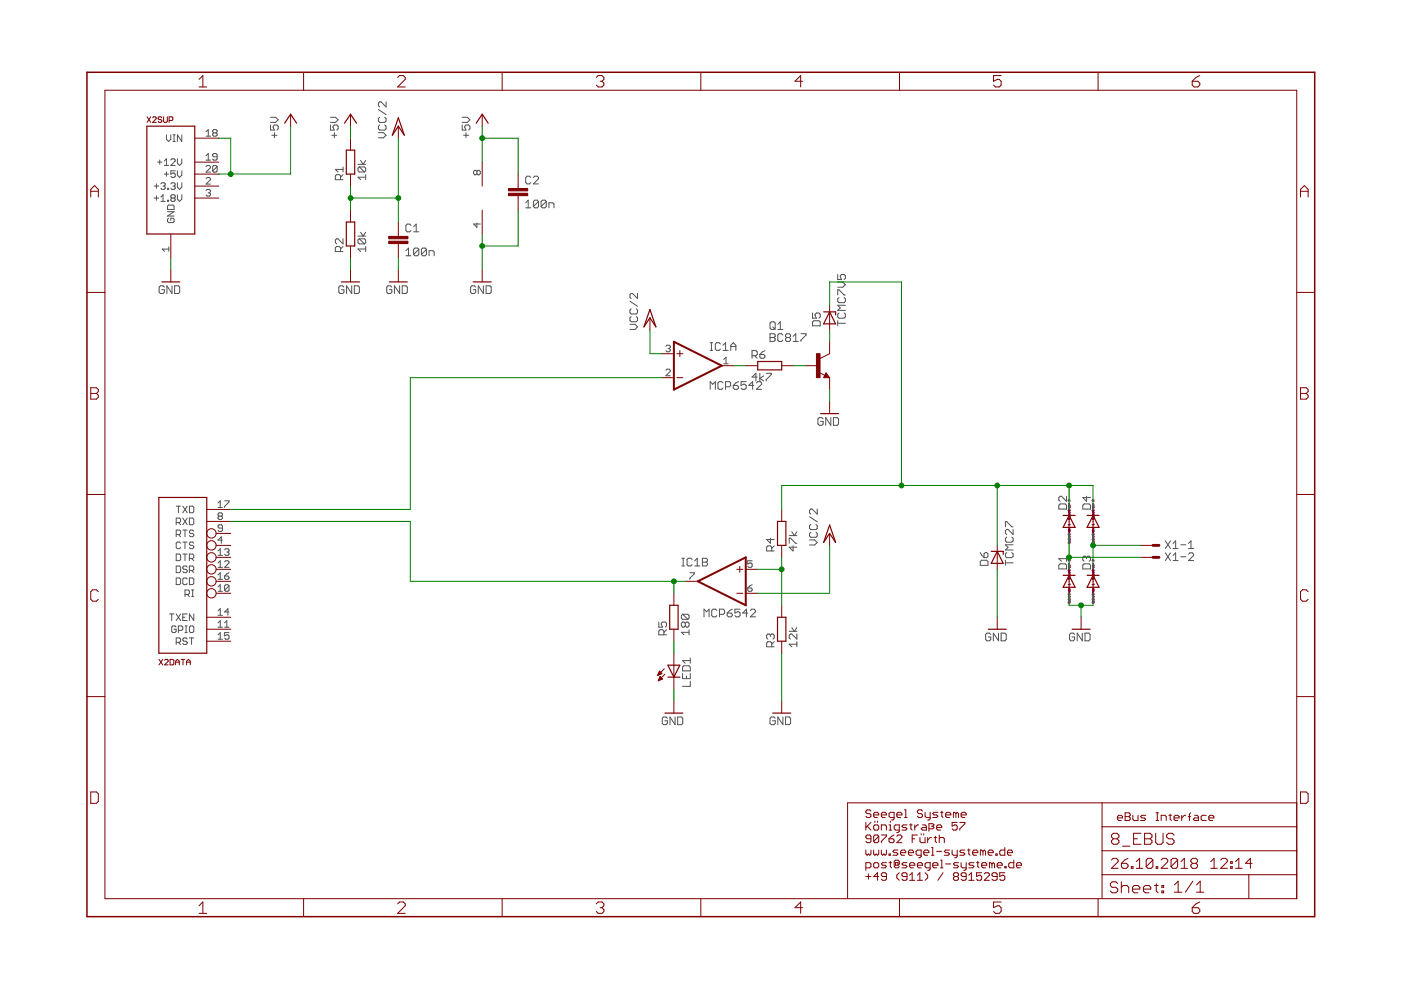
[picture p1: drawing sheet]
<svg xmlns="http://www.w3.org/2000/svg" width="297mm" height="210mm" viewBox="0 0 297 210" stroke-linecap="round" stroke-linejoin="round" font-family="sans-serif">
<g fill="none" stroke="#800080" stroke-width=".21">
<path d="M226.4 114.4h.1M226.4 109.3h.1M226.5 107.4h.4v.2l-.2 .1-.1-.3M226.5 112.5h.4v.2l-.2 .1-.1-.3M226.5 108.1h.3l.1 .2-.4 .1zM226.5 109.9v.2h.1l.2-.2v.2M226.5 113.2h.3l.1 .2-.4 .1zM226.5 115v.1l.1 .1 .2-.2v.2M226.6 108.9l.1 .2h.2v-.2M226.6 113.9l.1 .3 .2-.1v-.2M226.6 106.7l.1 .2M226.6 107.8l.1 .2"/>
<path d="M226.6 111.8l.1 .2M226.6 112.9l.1 .2M226.6 119.4l.1 .2M226.6 119.6h.3M226.6 113.1h.3M226.6 112h.3M226.6 108h.3M226.6 106.9h.3M226.9 106v.3l-.3-.3-.1 .1v.2M226.9 118.7v.3l-.3-.3-.1 .1v.2M226.9 107.1l-.1 .2-.2-.2h.1v.2M226.9 108.6l-.1 .2-.2-.2 .1-.1v.3"/>
<path d="M226.9 109.2v.2M226.9 109.7l-.1-.2-.2 .1v.1h.4M226.9 111.1v.2M226.9 112.2l-.1 .2-.2-.2 .1-.1v.3M226.9 113.6l-.1 .2-.2-.2h.1v.2M226.9 114.3v.1M226.9 114.8l-.1-.2h-.2v.2h.4M226.9 119.8l-.1 .2-.2-.2h.1v.2M226.9 109.3l-.3 .1M226.9 114.4h-.3M226.9 111.2h-.4l.1 .1M231.5 114.4h.1"/>
<path d="M231.5 109.3h.1M231.6 108.2l.3-.1v.2l-.3 .1zM231.6 113.3l.3-.1v.2l-.3 .1zM231.6 112.5h.3v.2l-.1 .1-.1-.3M231.6 107.4h.3v.2l-.1 .1-.1-.3M231.6 109.9v.2h.1l.2-.2v.2M231.6 115v.1l.1 .1 .2-.2v.2M231.7 119.6h.2M231.7 113.9l.1 .3 .1-.1v-.2M231.7 108.9l.1 .2h.1v-.2M231.7 113.1h.2M231.7 112h.2"/>
<path d="M231.7 108h.2M231.7 112.9l.1 .2M231.7 106.9h.2M231.7 111.8l.1 .2M231.7 106.7l.1 .2M231.7 107.8l.1 .2M231.7 119.4l.1 .2M231.9 119.8v.2l-.2-.2h.1v.2M231.9 118.7v.3l-.2-.3-.1 .1v.2M231.9 114.8v-.2h-.2v.2h.4M231.9 109.7v-.2l-.2 .1v.1h.4M231.9 114.4h-.2"/>
<path d="M231.9 108.6v.2l-.2-.2 .1-.1v.3M231.9 113.6v.2l-.2-.2h.1v.2M231.9 107.1v.2l-.2-.2h.1v.2M231.9 112.2v.2l-.2-.2 .1-.1v.3M231.9 111.2h-.3l.1 .1M231.9 109.3l-.2 .1M231.9 106v.3l-.2-.3-.1 .1v.2M231.9 109.2v.2M231.9 111.1v.2M231.9 114.3v.1M226.4 127.1h.1M226.4 122h.1"/>
<path d="M226.5 120.1h.4v.2l-.2 .1-.1-.3M226.5 125.2h.4l-.1 .3-.2-.1v-.2M226.5 127.6v.3l.2-.3 .2 .1-.1 .2M226.5 120.8h.3l.1 .2-.4 .1zM226.5 122.6v.2l.2-.2h.2l-.1 .2M226.5 125.9h.3l.1 .2-.4 .1zM226.6 121.6l.1 .2h.2v-.2M226.6 126.6l.1 .3 .2-.1v-.2M226.6 120.5l.1 .2M226.6 124.5l.1 .2M226.6 125.6l.1 .2M226.6 125.8h.3"/>
<path d="M226.6 124.7h.3M226.6 120.7h.3M226.9 121.3l-.1 .2-.2-.2 .1-.1v.3M226.9 121.9v.2M226.9 122.4l-.1-.2-.2 .1v.1h.4M226.9 123.8v.2M226.9 124.9l-.1 .2-.2-.2 .1-.1v.3M226.9 126.3l-.1 .2-.2-.2h.1v.2M226.9 127v.1M226.9 127.5l-.1-.2h-.2v.2h.4M226.9 122l-.3 .1M226.9 127.1h-.3"/>
<path d="M226.9 123.9h-.4l.1 .1M231.5 127.1h.1M231.5 122h.1M231.6 120.9l.3-.1v.2l-.3 .1zM231.6 126l.3-.1v.2l-.3 .1zM231.6 125.2h.3v.3l-.2-.1v-.2M231.6 120.1h.3v.2l-.1 .1-.1-.3M231.6 122.6v.2l.2-.2h.1v.2M231.6 127.6v.3l.2-.3 .1 .1v.2M231.7 126.6l.1 .3 .1-.1v-.2M231.7 121.6l.1 .2h.1v-.2M231.7 125.8h.2"/>
<path d="M231.7 124.7h.2M231.7 120.7h.2M231.7 125.6l.1 .2M231.7 124.5l.1 .2M231.7 120.5l.1 .2M231.9 127.5v-.2h-.2v.2h.4M231.9 122.4v-.2l-.2 .1v.1h.4M231.9 127.1h-.2M231.9 121.3v.2l-.2-.2 .1-.1v.3M231.9 126.3v.2l-.2-.2h.1v.2M231.9 124.9v.2l-.2-.2 .1-.1v.3M231.9 123.9h-.3l.1 .1"/>
<path d="M231.9 122l-.2 .1M231.9 121.9v.2M231.9 123.8v.2M231.9 127v.1"/>
</g>
<g fill="none" stroke="#505050" stroke-width=".21">
<path d="M32.7 39.5h.9M33.2 39v.9M33.4 34.4h.9M33.9 33.9v.9M34.1 39l.2-.2h.5l.2 .2-.2 .5M34.6 39.5h.2M34.8 39.5l.2 .2-.2 .5h-.5l-.2-.3M34.8 36.9h1M34.8 34.1l.5-.4v1.4M34.8 35.1h1M35.3 28.6v.9l.5 .5 .4-.5v-.9M35.3 36.4v1"/>
<path d="M35.5 39.9h.3v.3h-.3zM36.2 33.9l.2-.2h.5l.2 .2v.2l-.9 1h.9M36.2 39l.2-.2h.5l.2 .2-.2 .5M36.7 39.5h.2M36.7 30h.4M36.7 28.6h.4M36.9 28.6v1.4M36.9 39.5l.2 .2-.2 .5h-.5l-.2-.3M37.1 36.2h-.9v.7l.7-.2 .2 .2v.5l-.2 .2h-.5l-.2-.2M37.6 33.7v.9l.5 .5 .4-.5v-.9M37.6 36.2v.9l.5 .5 .4-.5v-.9M37.6 38.8v.9l.5 .5 .4-.5v-.9"/>
<path d="M38.5 28.6v1.4l-.9-1.4v1.4M43.7 35.3l.2-.2h.5l.2 .2v.3l-.9 .9h.9M43.7 37.9l.2-.3h.5l.2 .3v.2l-.9 .9h.9M43.7 33l.5-.4v1.4M43.7 27.9l.5-.4v1.4M43.7 34h.9M43.7 28.9h.9M45.3 28.2l-.2-.3 .2-.4h.5l.2 .2v.2l-.2 .3M45.3 28.2l-.2 .2 .2 .5h.5l.2-.3v-.2l-.2-.2M45.3 28.2h.5M46 35.3v1l-.2 .2h-.5l-.2-.2M46 35.3l-.2-.2h-.5l-.2 .2v1"/>
<path d="M46 33.3h-.7l-.2-.3 .2-.4h.5l.2 .2v.9l-.2 .3h-.5l-.2-.3M46 35.3l-.9 1M57.4 26.5v1.1h.8l-.3-.6v-.2l.3-.3h.5l.3 .3v.5l-.3 .3M57.4 24.9h1l.6 .5-.6 .6h-1M57.6 28.7h1.1M58.2 28.1v1.1M70.1 26.5v1.1h.8l-.3-.6v-.2l.3-.3h.5l.3 .3v.5l-.3 .3M70.1 24.9h1l.6 .5-.6 .6h-1M70.3 28.7h1.1M70.9 28.1v1.1M72.2 38.1v-.8l-.3-.3h-.5l-.3 .3v.8h1.6M72.7 37l-.5 .6"/>
<path d="M72.7 35.9h-1.6l.5 .6M72.7 35.4v1.1M75.9 34.8h1.6M76.2 35.4h1.1l.2 .3v.5l-.2 .3M76.2 35.4l-.3 .3v.5l.3 .3h1.1M76.2 35.4l1.1 1.1M76.5 34l.5 .8 .5-.8M77.5 37.6h-1.6l.6 .5M77.5 37v1.1M80.2 28.1h1.1l.6 .6-.6 .5h-1.1M80.2 23.2l1.7 1.1M80.5 26.5l-.3 .3v.5l.3 .3h1.1l.3-.3v-.5l-.3-.3"/>
<path d="M80.5 24.9l-.3 .2v.6l.3 .3h1.1l.3-.3v-.6l-.3-.2M81.9 21.6v1.1l-1.1-1.1h-.3l-.3 .3v.5l.3 .3M98 26.5v1.1h.8l-.3-.6v-.2l.3-.3h.6l.2 .3v.5l-.2 .3M98 24.9h1.1l.5 .5-.5 .6h-1.1M98.3 28.7h1.1M98.8 28.1v1.1M101.1 36.3l-.2-.2-.5 .2v.5l.2 .3h.3l.2-.3M101.1 36.3l.2-.2 .5 .2v.5l-.2 .3h-.3l-.2-.3M101.1 36.3v.5M112.5 37.6l-.2-.2h-.6l-.2 .2v1.1l.2 .3h.6l.2-.3M113.1 37.6l.3-.2h.5l.3 .2v.3l-1.1 1.1h1.1M32.7 42h.9"/>
<path d="M33.2 41.5v1M34.1 41.8l.5-.5v1.4M34.1 42.7h.9M35.5 42.5h.3v.2h-.3zM35.5 44.9h1.4l-1.4 .9h1.4M35.8 46.3l-.3 .2v.5l.3 .2h.9l.2-.2v-.5l-.2-.2h-.5v.4M35.8 43.5h.9l.2 .2v.7h-1.4v-.7zM35.8 52.8h-1.4l.5 .5M35.8 52.3v1M36.4 42l-.2-.2 .2-.5h.5l.2 .2-.2 .5M36.4 42l-.2 .2 .2 .5h.5l.2-.2-.2-.5M36.4 42h.5"/>
<path d="M37.6 41.3v.9l.5 .5 .4-.5v-.9M43.7 40.4l.2-.2h.5l.2 .2-.2 .5M44.2 40.9h.2M44.4 40.9l.2 .2-.2 .5h-.5l-.2-.3M72.2 53.3v-.8l-.3-.2h-.5l-.3 .2v.8h1.6M72.7 50.6v1.1l-1.1-1.1h-.2l-.3 .3v.5l.3 .3M72.7 52.3l-.5 .5M75.9 50.1h1.6M76.2 50.6h1.1l.2 .3v.5l-.2 .3M76.2 50.6l-.3 .3v.5l.3 .3h1.1M76.2 50.6l1.1 1.1M76.5 49.3l.5 .8 .5-.8"/>
<path d="M77.5 52.3v1M77.5 52.8h-1.6l.6 .5M86.1 53.1l.5-.5v1.6M86.1 54.2h1M87.1 47.8l-.2-.3h-.6l-.2 .3v1.1l.2 .2h.6l.2-.2M87.7 49.1h1.1M87.7 48.1l.5-.6v1.6M88.8 52.9v1.1l-.3 .2h-.5l-.3-.2M88.8 52.9l-.3-.3h-.5l-.3 .3v1.1M88.8 52.9l-1.1 1.1M90.4 52.9v1.1l-.3 .2h-.5l-.3-.2M90.4 52.9l-.3-.3h-.5l-.3 .3v1.1"/>
<path d="M90.4 52.9l-1.1 1.1M91 54.2v-1.1h.8l.3 .3v.8M101.1 47.3v.9l-.7-.7h1.4M111.5 43l.5-.6v1.7M111.5 44.1h1M114.2 42.7v1.1l-.3 .3h-.5l-.3-.3M114.2 42.7l-.3-.3h-.5l-.3 .3v1.1M114.2 42.7l-1.1 1.1M115.8 42.7l-.3-.3h-.5l-.3 .3v1.1M115.8 42.7v1.1l-.3 .3h-.5l-.3-.3M115.8 42.7l-1.1 1.1M116.4 44.1v-1.1h.8l.3 .3v.8"/>
<path d="M177.6 58.2v1.1h.8l-.2-.6v-.2l.2-.3h.6l.2 .3v.5l-.2 .3M177.6 59.8h1.1l.5 .6-.5 .5h-1.1M34.8 60.9l-.2-.3h-.6l-.3 .3v1.1l.3 .2h.6l.2-.2v-.6h-.5M36.5 60.6v1.6l-1.1-1.6v1.6M37 60.6h.8l.3 .3v1.1l-.3 .2h-.8zM72.9 60.9l-.2-.3h-.6l-.3 .3v1.1l.3 .2h.6l.2-.2v-.6h-.5M74.6 60.6v1.6l-1.1-1.6v1.6M75.1 60.6h.8l.3 .3v1.1l-.3 .2h-.8zM83.1 60.9l-.3-.3h-.5l-.3 .3v1.1l.3 .2h.5l.3-.2v-.6h-.6M84.7 60.6v1.6l-1.1-1.6v1.6M85.3 60.6h.8l.3 .3v1.1l-.3 .2h-.8zM100.9 60.9l-.3-.3h-.5l-.3 .3v1.1l.3 .2h.5l.3-.2v-.6h-.6"/>
<path d="M102.5 60.6v1.6l-1.1-1.6v1.6M103.1 60.6h.8l.2 .3v1.1l-.2 .2h-.8zM133.6 68.8h1l.6 .5-.6 .5h-1M133.6 63.9l1.6 1M133.8 67.1l-.2 .3v.5l.2 .3h1.1l.3-.3v-.5l-.3-.3M133.8 65.5l-.2 .3v.5l.2 .3h1.1l.3-.3v-.5l-.3-.3M135.2 62.2v1.1l-1.1-1.1h-.3l-.2 .3v.5l.2 .3M141.2 78.5l.2-.2h.5l.2 .2v.2l-.9 1h.9M141.2 73.4l.2-.2h.5l.2 .2-.2 .5M141.6 73.9h.3M141.9 73.9l.2 .2-.2 .5h-.5l-.2-.2M150.6 74.3h.5"/>
<path d="M150.6 72.7h.5M150.8 72.7v1.6M152.7 72.9l-.2-.2h-.6l-.2 .2v1.1l.2 .3h.6l.2-.3M153.3 73.2l.5-.5v1.6M153.3 74.3h1.1M153.5 76.2l.4-.5v1.4M153.5 77.1h.9M154.9 74.3v-1.1l.6-.5 .5 .5v1.1M154.9 73.5h1.1M159.4 75.4h.9l.2-.2v-.6l-.2-.3h-.9v1.7M160 75.4l.5 .6M160.5 79.9h-1.1l.9-.8v1.7"/>
<path d="M161.1 75.2h.8l.3 .2v.3l-.3 .3h-.5l-.3-.3zM161.1 79.1v1.7M161.9 79.7l-.8 .5 .8 .6M162.2 74.3l-.6 .3-.5 .6M162.5 79.1h1v.3l-1 1.1v.3M163.3 68.5l.2-.3h.6l.3 .3v1.1l-.3 .2h-.6l-.2-.2zM163.3 70.8h.8l.3 .2v.3l-.3 .3 .3 .2v.3l-.3 .3h-.8zM163.3 71.6h.8M163.8 69.3l.6 .5M164.9 69.8h1.1M164.9 68.8l.5-.6v1.6M166 71l-.3-.2h-.5l-.3 .2v1.1l.3 .3h.5l.3-.3"/>
<path d="M166.8 71.6l-.3-.3v-.3l.3-.2h.5l.3 .2v.3l-.3 .3M166.8 71.6l-.3 .2v.3l.3 .3h.5l.3-.3v-.3l-.3-.2M166.8 71.6h.5M168.2 72.4h1.1M168.2 71.3l.5-.5v1.6M169.8 70.8h1.1v.2l-1.1 1.1v.3M172.3 66.4v1.1h.8l-.3-.6v-.3l.3-.2h.5l.3 .2v.6l-.3 .3M172.3 68.3l.3-.3h1l.3 .3v.8h-1.6zM177.6 62.5v-1.1h.3l1.1 1.1h.2M177.6 68.5h1.6M177.6 68v1.1M177.9 63.1l-.3 .3v.5l.3 .3h1.1l.2-.3v-.5l-.2-.3"/>
<path d="M177.9 66.4l-.3 .2v.6l.3 .3h1.1l.2-.3v-.6l-.2-.2M179.2 64.7h-1.6l.6 .6-.6 .5h1.6M150.6 82.5v-1.6l.5 .6 .6-.6v1.6M153.3 81.2l-.3-.3h-.5l-.3 .3v1.1l.3 .2h.5l.3-.2M153.8 82h.9l.2-.3v-.5l-.2-.3h-.9v1.6M155.5 81.7h.8l.3 .3v.3l-.3 .2h-.6l-.2-.2zM156.6 80.9l-1.1 .8M158.2 80.9h-1.1v.8l.5-.2h.3l.3 .2v.6l-.3 .2h-.5l-.3-.2M159.8 81.7h-1.1l.9-.8v1.6M160.4 81.2l.3-.3h.5l.3 .3v.3l-1.1 1h1.1M174.5 88.8l-.3-.3h-.5l-.3 .3v1.1l.3 .3h.5l.3-.3v-.6h-.5M176.1 88.5v1.7l-1-1.7v1.7"/>
<path d="M176.7 88.5h.8l.3 .3v1.1l-.3 .3h-.8zM37.4 117.5h.7l.2 .2v.9l-.2 .3h-.7zM37.4 107.3h.9M37.4 110.8h.7l.2-.2v-.5l-.2-.2h-.7v1.4M37.4 113.3h.7l.2-.2v-.5l-.2-.2h-.7v1.4M37.8 107.3v1.4M37.8 110.8l.5 .5M37.8 113.3l.5 .5M38.3 115.2l-.2-.3h-.5l-.2 .3v.9l.2 .2h.5l.2-.2M38.8 107.3l.9 1.4M38.8 109.9l.9 1.4M38.8 114.9h.9"/>
<path d="M38.8 112.4h.9M38.8 117.5h.9M39.2 112.4v1.4M39.2 114.9v1.4M39.2 117.5v1.4M39.7 107.3l-.9 1.4M39.7 109.9l-.9 1.4M40.2 107.3h.7l.2 .2v1l-.2 .2h-.7zM40.2 109.9h.7l.2 .2v.9l-.2 .3h-.7zM40.2 118.4h.7l.2-.2v-.5l-.2-.2h-.7v1.4M40.6 118.4l.5 .5M41.1 112.6l-.2-.2h-.5l-.2 .5 .2 .2h.5l.2 .5-.2 .2h-.5l-.2-.2"/>
<path d="M41.1 115.2l-.2-.3h-.5l-.2 .5 .2 .2h.5l.2 .5-.2 .2h-.5l-.2-.2M46.2 106.7l.5-.5v1.4M46.2 116.8l.5-.4v1.4M46.2 119.4l.5-.5v1.4M46.2 107.6h1M46.2 117.8h1M46.5 109.4l-.3-.2 .3-.5h.4l.3 .3-.3 .4M46.5 109.4l-.3 .3 .3 .4h.4l.3-.2-.3-.5M46.5 109.4h.4M47.2 114.5h-1l.7-.7v1.4M47.2 112h-.7l-.3-.3 .3-.4h.4l.3 .2v.9l-.3 .3h-.4l-.3-.3M47.6 106.2h1v.2l-1 1v.2"/>
<path d="M47.6 116.6l.3-.2h.4l.3 .2-.3 .5M47.6 119.1l.3-.2h.4l.3 .2v.3l-1 .9h1M48.1 117.1h.2M48.3 117.1l.3 .2-.3 .5h-.4l-.3-.3M144.6 120h.5M144.6 118.4h.5M144.8 118.4v1.6M146.7 118.6l-.2-.2h-.6l-.2 .2v1.1l.2 .3h.6l.2-.3M147.3 120h1.1M147.3 118.9l.5-.5v1.6M148.9 118.4h.9l.2 .2v.3l-.2 .3 .2 .3v.2l-.2 .3h-.9zM148.9 119.2h.9"/>
<path d="M159.5 118.9h-1v.7l.5-.2 .5 .2v.5l-.3 .2h-.4l-.3-.2M163.3 114.1v1.1l-.8-.8h1.6M163.6 116.8v-.8l-.3-.3h-.5l-.3 .3v.8h1.6M164.1 115.7l-.5 .6M167.3 115.2v-1.1h.3l1.1 1.1h.3M167.3 113.6h1.7M167.9 112.7l.5 .9 .6-.9M168.1 115.7v1.1l-.8-.8h1.7M171.6 114.5h1.1l.6 .5-.6 .5h-1.1M171.6 109.6l1.7 1M171.9 112.8l-.3 .3v.5l.3 .3h1.1l.3-.3v-.5l-.3-.3M171.9 111.2l-.3 .3v.5l.3 .3h1.1l.3-.3v-.5l-.3-.3"/>
<path d="M173.3 107.9v1.1l-1.1-1.1h-.3l-.3 .3v.5l.3 .3M207.8 119.1l.3-.3h1.1l.3 .3v.8h-1.7zM207.8 117.2l.8 1M208.6 117.4l.3-.2h.3l.3 .2v.6l-.3 .2h-.6zM213.2 119.3h1.6M213.2 111.7v-1.1h.2l1.1 1.1h.3M213.2 118.8v1.1M213.4 113.9l-.2 .3v.5l.2 .3h1.1l.3-.3v-.5l-.3-.3M213.4 117.2l-.2 .2v.6l.2 .2h1.1l.3-.2v-.6l-.3-.2M214.8 112.2v1.1l-1.1-1.1h-.3l-.2 .3v.6l.2 .2M214.8 115.5h-1.6l.5 .6-.5 .5h1.6M224.5 107.1l.3-.3h1l.3 .3v.8h-1.6z"/>
<path d="M224.5 119.8l.3-.3h1l.3 .3v.8h-1.6zM226.1 105.2v1.1l-1.1-1.1h-.2l-.3 .3v.5l.3 .3M226.1 117.9v1.1M226.1 118.4h-1.6l.5 .6M229.6 107.1l.2-.3h1.1l.3 .3v.8h-1.6zM229.6 119.8l.2-.3h1.1l.3 .3v.8h-1.6zM230.4 118.2l.3-.3h.2l.3 .3v.5l-.3 .3M230.4 118.2l-.3-.3h-.3l-.2 .3v.5l.2 .3M230.4 105.2v1.1l-.8-.8h1.6M230.4 118.2v.2M247.1 114.7l1.1 1.6M247.1 117.2l1.1 1.7"/>
<path d="M248.2 114.7l-1.1 1.6M248.2 117.2l-1.1 1.7M248.7 115.2l.6-.5v1.6M248.7 117.8l.6-.6v1.7M248.7 116.3h1.1M248.7 118.9h1.1M250.3 115.5h1.1M250.3 118h1.1M252 116.3h1.1M252 115.2l.5-.5v1.6M252 117.5l.3-.3h.5l.3 .3v.3l-1.1 1.1h1.1M35.9 130.2h1"/>
<path d="M36.4 130.2v1.4M37.3 132.9l-.2-.2h-.5l-.2 .2v1l.2 .2h.5l.2-.2v-.5h-.4M37.4 120h.7l.2 .2v1l-.2 .2h-.7zM37.4 122.6h.7l.2 .2v.9l-.2 .3h-.7zM37.4 136.2h.7l.2-.2v-.5l-.2-.2h-.7v1.4M37.4 130.2l.9 1.4M37.8 133.6h.7l.3-.2v-.5l-.3-.2h-.7v1.4M37.8 136.2l.5 .5M38.3 130.2l-.9 1.4M38.8 130.9h.4M39.2 126h.7l.3-.2v-.5l-.3-.2h-.7v1.4M39.2 132.7h.5"/>
<path d="M39.2 134.1h.5M39.5 132.7v1.4M39.7 120.2l-.2-.2h-.5l-.2 .5 .2 .2h.5l.2 .5-.2 .2h-.5l-.2-.2M39.7 122.8l-.2-.2h-.5l-.2 .2v.9l.2 .3h.5l.2-.3M39.7 130.2h-.9v1.4h.9M39.7 135.5l-.2-.2h-.5l-.2 .2 .2 .5h.5l.2 .2-.2 .5h-.5l-.2-.3M39.7 126l.5 .5M40.2 120.9h.7l.2-.2v-.5l-.2-.2h-.7v1.4M40.2 122.6h.7l.2 .2v.9l-.2 .3h-.7zM40.2 135.3h.9M40.4 132.7h.5l.2 .2v1l-.2 .2h-.5l-.2-.2v-1zM40.6 120.9l.5 .5"/>
<path d="M40.6 125.1h.5M40.6 126.5h.5M40.6 135.3v1.4M40.9 125.1v1.4M41.1 130.2v1.4l-.9-1.4v1.4M46.2 133h1M46.2 121.9l.5-.5v1.4M46.2 124.4l.5-.4v1.4M46.2 129.5l.5-.4v1.4M46.2 132.1l.5-.5v1.4M46.2 134.6l.5-.5v1.4M46.2 120.3h1"/>
<path d="M46.2 122.8h1M46.2 125.4h1M46.2 130.5h1M46.2 135.5h1M47.6 133h1M47.6 122.1h.7l.3 .5-.3 .2h-.4l-.3-.2zM47.6 132.1l.5-.5v1.4M48.6 124.2v.9l-.3 .3h-.4l-.3-.3M48.6 134.1h-1v.7l.5-.2 .5 .2v.5l-.3 .2h-.4l-.3-.2M48.6 124.2l-.3-.2h-.4l-.3 .2v.9M48.6 121.4l-1 .7M48.6 124.2l-1 .9"/>
<path d="M48.6 129.8h-1l.7-.7v1.4M139.7 131.9v1.1h.8l-.3-.6v-.3l.3-.2h.5l.3 .2v.6l-.3 .3M140.8 134.6v-.8l-.3-.3h-.5l-.3 .3v.8h1.6M141.3 133.5l-.5 .6M144.7 130.2h1.1l.3 .3v.6l-.3 .2M144.7 130.2l-.2 .3v.6l.2 .2h1.1M144.7 130.2l1.1 1.1M145.3 132.1l.3-.2h.2l.3 .2v.6l-.3 .3h-.2l-.3-.3M145.3 132.1l-.3-.2h-.3l-.2 .2v.6l.2 .3h.3l.3-.3M145.3 132.1v.6M146.1 134.1h-1.6l.5 .5M146.1 133.5v1.1"/>
<path d="M146.3 121.4h.9v.3l-.9 .9v.2M146.3 139.5v1.1M149.3 130.8v-1.6l.5 .5 .5-.5v1.6M152 129.4l-.3-.2h-.5l-.3 .2v1.1l.3 .3h.5l.3-.3M152.5 130.3h.9l.2-.3v-.6l-.2-.2h-.9v1.6M154.2 130h.8l.3 .3v.2l-.3 .3h-.5l-.3-.3zM155.3 129.2l-1.1 .8M156.9 129.2h-1.1v.8l.6-.3h.2l.3 .3v.5l-.3 .3h-.5l-.3-.3M158.5 130h-1l.8-.8v1.6M158.5 124.7h.7l.3 .4-.3 .3h-.4l-.3-.3zM159.1 129.4l.3-.2h.5l.3 .2v.3l-1.1 1.1h1.1M159.5 124l-1 .7"/>
<path d="M163.3 134.7l-.2-.3h-.3l-.3 .3v.5l.3 .3M163.3 134.7l.3-.3h.3l.2 .3v.5l-.2 .3M163.3 134.7v.3M163.6 137.1v-.8l-.3-.2h-.5l-.3 .2v.8h1.6M164.1 136.1l-.5 .5M167.3 133.9h1.7M167.9 133.1l.5 .8 .6-.8M169 136.6h-1.7l.6 .5M169 134.4v1.1l-1.1-1.1h-.3l-.3 .3v.5l.3 .3M169 136.1v1M210.1 134.5l-.3-.3h-.5l-.3 .3v1.1l.3 .3h.5l.3-.3v-.5h-.6M211.7 134.2v1.7l-1.1-1.7v1.7"/>
<path d="M212.3 134.2h.8l.2 .3v1.1l-.2 .3h-.8zM227.8 134.5l-.2-.3h-.6l-.2 .3v1.1l.2 .3h.6l.2-.3v-.5h-.5M229.5 134.2v1.7l-1.1-1.7v1.7M230 134.2h.8l.3 .3v1.1l-.3 .3h-.8zM141.5 152.3l-.3-.3h-.5l-.3 .3v1.1l.3 .2h.5l.3-.2v-.6h-.6M143.1 152v1.6l-1.1-1.6v1.6M143.7 152h.8l.3 .3v1.1l-.3 .2h-.8zM144.7 141.4l.3-.2h1.1l.2 .2v.8h-1.6zM144.7 142.8v1.1h1.6v-1.1M145.5 143.3v.6M146.3 144.4v1.1h-1.6M146.3 140.1h-1.6l.6 .5"/>
<path d="M164.4 152.3l-.3-.3h-.6l-.2 .3v1.1l.2 .2h.6l.3-.2v-.6h-.6M166 152v1.6l-1.1-1.6v1.6M166.5 152h.8l.3 .3v1.1l-.3 .2h-.8z"/>
</g>
<g fill="none" stroke="#800000" stroke-width=".21">
<path d="M22.2 19.1h252.7v171.4h-252.7zM42.2 16.8l.8-.8v2.4M42.2 18.4h1.6M64.4 15.3v3.8M84.3 16.4l.4-.4h.8l.4 .4v.4l-1.6 1.6h1.6M106.5 15.3v3.8M126.4 16.4l.4-.4h.8l.4 .4v.4l-.4 .4M127.2 17.2h.4M127.6 17.2l.4 .4v.4l-.4 .4h-.8l-.4-.4M148.6 15.3v3.8M170.2 17.2h-1.6l1.2-1.2v2.4M190.7 15.3v3.8"/>
<path d="M212.3 16h-1.6v1.2l.8-.4h.4l.4 .4v.8l-.4 .4h-.8l-.4-.4M232.8 15.3v3.8M252.8 17.2h1.2l.4 .4v.4l-.4 .4h-.8l-.4-.4zM254.4 16l-.8 .4-.8 .8M31.2 24.8l.8 1.2M32 24.8l-.8 1.2M32.4 25l.2-.2h.3l.2 .2v.2l-.7 .8h.7M34.3 25l-.2-.2h-.4l-.2 .4 .2 .2h.4l.2 .3-.2 .3h-.4l-.2-.3M34.7 24.8v.9l.2 .3h.4l.2-.3v-.9M35.9 25.5h.5l.2-.1v-.4l-.2-.2h-.5v1.2M41.3 39.5h5.1M41.3 36.9h5.1"/>
<path d="M41.3 34.4h5.1M41.3 29.3h5.1M61.6 24.2v2.6M74.3 24.2v2.6M74.3 29.3v2.5M74.3 36.9v2.6M84.5 26.8v2.5M102.2 24.2v2.6M102.2 34.4v5.1M109.9 36.9v3.1M19.2 41.8v-1.6l.8-.9 .8 .9v1.6M19.2 40.6h1.6"/>
<path d="M36.2 49.6v5.1M36.2 57.2v2.6M41.3 42h5.1M74.3 44.5v2.6M74.3 52.2v2.5M74.3 57.2v2.6M84.5 47.1v3M84.5 51.6v3.1M84.5 57.2v2.6M102.2 44.5v5.1M102.2 57.2v2.6M109.9 41.5v3"/>
<path d="M275.7 40.6h1.6M275.7 41.8v-1.6l.8-.9 .8 .9v1.6M18.4 62h3.8M137.8 67.4v2.5M140.3 75h2.6M143.5 75h1.3M144.1 74.4v1.2M153 77.5h2.6M158.1 77.5h2.6M165.7 77.5h2.6M170.8 77.5h2.6M173.7 79l1.2 .6"/>
<path d="M175.1 79.1l.8 1h-1.3zM175.9 64.9v5M175.9 72.5v2.5l-2 1M274.9 62h3.8M19.2 82.2h1.2l.4 .4v.4l-.4 .4 .4 .4v.4l-.4 .4h-1.2zM19.2 83.4h1.2M140.3 80.1h2.6M143.5 80.1h1.3M175.9 80.1v2.5M175.9 85.2v2.5M275.7 82.2h1.2l.4 .4v.4l-.4 .4 .4 .4v.4l-.4 .4h-1.2zM275.7 83.4h1.2"/>
<path d="M18.4 104.8h3.8M43.8 108h5.1M43.8 110.6h5.1M45.8 115.6h3.1M45.8 113.1h3.1M45.8 118.2h3.1M165.7 108v2.6M165.7 115.6v2.6M175.9 113.1v2.5M211.4 115.6v5.1M226.7 108v5.1M231.8 108v5.1"/>
<path d="M241.9 115.6h2.6M241.9 118.2h2.6M274.9 104.8h3.8M20.8 125.5l-.4-.4h-.8l-.4 .4v1.6l.4 .4h.8l.4-.4M33.7 139.8l.8 1.2M34.5 139.8l-.8 1.2M34.9 140l.2-.2h.4l.2 .2v.2l-.8 .8h.8M36.1 139.8h.5l.3 .2v.8l-.3 .2h-.5zM38.4 139.8h.8M38.8 139.8v1.2M43.8 130.9h5.1M43.8 133.4h5.1"/>
<path d="M43.8 136h5.1M45.8 120.7h3.1M45.8 123.3h3.1M45.8 125.8h3.1M142.9 125.8v2.5M142.9 133.4v2.6M142.9 138.5v7.6M145.4 123.3h2.6M156.2 120.7h1.3M156.2 125.8h1.3M156.8 120.1v1.2M158.1 120.7h2.6"/>
<path d="M158.1 125.8h2.6M165.7 128.3v2.6M165.7 136v2.5M211.4 130.9v2.5M226.7 120.7v5.1M229.2 130.9v2.5M231.8 120.7v5.1M277.3 125.5l-.4-.4h-.8l-.4 .4v1.6l.4 .4h.8l.4-.4M18.4 147.7h3.8M37.2 141v-.8l.4-.4 .4 .4v.8M37.2 140.4h.8M39.6 140.4h.7"/>
<path d="M39.6 141v-.8l.4-.4 .3 .4v.8M139.5 143.1h.2M139.5 143h.4M139.6 142.9h.6M139.6 144.3h.1M139.6 142.7h.7M139.6 144.2h.3M139.7 144.1h.5M139.7 142.6h.4M139.7 142.5h.3M139.7 143.9h.8M139.8 143.8h.5"/>
<path d="M139.8 142.4h.1M139.8 142.3l.5 .5-.9 .4zM139.8 143.7h.4M139.9 143.6h.2M140 143.4l-.4 .9M140 143.4l.5 .6-.9 .3M140 143.4h.1M140.8 141.8l-1.4 1.4M141 142.9l-1.4 1.4M142.9 148.7v2.5M165.7 148.7v2.5M274.9 147.7h3.8"/>
<path d="M19.2 167.9h1.2l.4 .4v1.6l-.4 .4h-1.2zM183.6 174.4v1.6M183.9 175.2l.8 .8M184.7 172l-.3-.3h-.5l-.3 .3v.2l.3 .3h.5l.3 .3v.3l-.3 .2h-.5l-.3-.2M184.7 177.8h-.8l-.3-.2v-.3l.3-.3h.5l.3 .3v1.1l-.3 .3h-.5l-.3-.3M184.7 174.4l-1.1 1.1M185.2 172.8h1.1v-.3l-.3-.3h-.5l-.3 .3v.6l.3 .2h.5M185.5 174.9h.5l.3 .3v.5l-.3 .3h-.5l-.3-.3v-.5zM185.5 174.1v.3M186 174.1v.3M186.3 177.3l-.3-.3h-.5l-.3 .3v1.1M186.3 177.3v1.1l-.3 .3h-.5l-.3-.3"/>
<path d="M186.3 177.3l-1.1 1.1M186.9 172.8h1v-.3l-.2-.3h-.6l-.2 .3v.6l.2 .2h.6M186.9 176v-1.1h.8l.2 .3v.8M186.9 177h1v.3l-1 1.1v.3M188.5 177.8h.8l.3 .3v.3l-.3 .3h-.5l-.3-.3zM188.5 176h.5M188.5 174.9h.3v1.1M188.8 174.1v.3M189.6 173.3h-.8l-.3-.2v-.6l.3-.3h.8v1.4l-.3 .3h-.3M189.6 177l-1.1 .8M190.1 172.8h1.1v-.3l-.3-.3h-.5l-.3 .3v.6l.3 .2h.5M190.1 177.3l.3-.3h.5l.3 .3v.3l-1.1 1.1h1.1"/>
<path d="M190.7 176h-.8l-.3-.3v-.5l.3-.3h.8v1.4l-.3 .2h-.3M191.8 171.7h.2v1.6M191.8 173.3h.5M192.3 174.9h-.8l-.3 .3 .3 .3h.5l.3 .2-.3 .3h-.8M192.8 174.9h.6M193.1 174.6v1.1l.3 .3M193.4 177.8h.6M194 174.9v1.1M194.5 177h-1.1v1.7M194.8 174.9h-.3l-.5 .6M195.1 177.6v.8l.2 .3h.8v-1.1M195.3 176.8v.2"/>
<path d="M195.6 172l-.3-.3h-.5l-.3 .3v.2l.3 .3h.5l.3 .3v.3l-.3 .2h-.5l-.3-.2M195.6 174.9h.5l.3 .3v.8h-.8l-.3-.3 .3-.2h.8M195.9 176.8v.2M196.1 172.2v.9l.3 .2h.8M196.7 177.6v1.1M197.2 172.2v1.4l-.2 .3h-.3M197.5 175.2h.3M197.5 177.6h-.3l-.5 .5M197.5 179.7h.3v1.6M197.8 175.2l.2-.3-.2-.3h-.8v1.7M197.8 175.2l.2 .3-.2 .2h-.8M198 177.6h.6"/>
<path d="M198.3 177.3v1.1l.3 .3M198.6 175.5h1.1v-.3l-.3-.3h-.5l-.3 .3v.5l.3 .3h.5M198.9 172.2h-.9l-.2 .3 .2 .3h.6l.3 .3-.3 .2h-.8M199.1 177.8l.3-.2h.5l.3 .2v.9M199.1 177v1.7M199.4 172.2h.5M199.7 172v1.1l.2 .2M200.5 172.8h1.1v-.3l-.3-.3h-.5l-.3 .3v.6l.3 .2h.5M202.7 172.5l-.3-.3h-.3v1.1M202.7 172.5v.8M202.7 172.5l.2-.3 .3 .3v.8M202.9 174.4h-1v.8l.5-.3h.3l.2 .3v.5l-.2 .3h-.6l-.2-.3"/>
<path d="M203.5 174.4h1.1v.2l-1.1 1.1v.3M203.8 172.8h1.1v-.3l-.3-.3h-.6l-.2 .3v.6l.2 .2h.6M205.4 180v1.1l.3 .2M213 179.7v1.6h-.8l-.2-.2v-.6l.2-.3h.8M233.7 170.2v20.3M233.7 175.3h41.2M236.1 177.8h.7M236.1 177.8l-.4-.3v-.4l.4-.4h.7l.4 .4v.4l-.4 .3M236.1 177.8l-.4 .4v.4l.4 .4h.7l.4-.4v-.4l-.4-.4M236.9 173.4h1.1v-.3l-.3-.2h-.5l-.3 .2v.6l.3 .3h.5M238 179.4h1.6M238.5 172.3h.9l.2 .3v.3l-.2 .2 .2 .3v.3l-.2 .3h-.9z"/>
<path d="M238.5 173.1h.9M240.2 172.9v.8l.3 .3h.8v-1.1M240.3 177.8h.8M241.9 176.7h-1.6v2.3h1.6M242.7 177.8h1.2M242.7 176.7h1.2l.3 .4v.4l-.3 .3 .3 .4v.4l-.3 .4h-1.2zM242.9 172.9h-.8l-.3 .2 .3 .3h.5l.3 .3-.3 .3h-.8M245 176.7v1.9l.4 .4h.8l.4-.4v-1.9M245.1 174h.5M245.1 172.3h.5M245.4 172.3v1.7M246.2 174v-1.1h.8l.3 .2v.9"/>
<path d="M247.8 172.9h.6M248.1 172.6v1.1l.3 .3M248.9 173.4h1.1v-.3l-.3-.2h-.5l-.3 .2v.6l.3 .3h.5M248.9 177.1l-.4-.4h-.7l-.4 .4v.4l.4 .3h.7l.4 .4v.4l-.4 .4h-.7l-.4-.4M250.5 172.9v1.1M251.4 172.9h-.3l-.6 .5M251.9 173.1h.6M252.5 172.3l-.3 .3v1.4M253.3 172.9h.5l.3 .2v.9h-.8l-.3-.3 .3-.3h.8M255.7 172.9h-.8l-.2 .2v.6l.2 .3h.8M256.3 173.4h1.1v-.3l-.3-.2h-.5l-.3 .2v.6l.3 .3h.5M274.9 170.2h-95.2v20.3"/>
<path d="M275.7 167.9h1.2l.4 .4v1.6l-.4 .4h-1.2zM42.2 192l.8-.8v2.5M42.2 193.7h1.6M64.4 190.5v3.9M84.3 191.6l.4-.4h.8l.4 .4v.4l-1.6 1.7h1.6M106.5 190.5v3.9M126.4 191.6l.4-.4h.8l.4 .4v.4l-.4 .4M127.2 192.4h.4M127.6 192.4l.4 .4v.5l-.4 .4h-.8l-.4-.4M148.6 190.5v3.9M170.2 192.4h-1.6l1.2-1.2v2.5M183.6 180.2v.9l.3 .2 .2-.2 .3 .2 .3-.2v-.9"/>
<path d="M183.6 184h.8l.3-.3v-.5l-.3-.3h-.8v1.6M183.6 185.8h1.1M184.1 185.3v1.1M185.2 180.2v.9l.3 .2 .3-.2 .2 .2 .3-.2v-.9M185.5 182.9h.5l.3 .3v.5l-.3 .3h-.5l-.3-.3v-.5zM186.3 185.8h-1.1l.8-.8v1.6M186.9 180.2v.9l.2 .2 .3-.2 .3 .2 .2-.2v-.9M187.9 185.8h-.8l-.2-.2v-.3l.2-.3h.6l.2 .3v1.1l-.2 .2h-.6l-.2-.2M187.9 182.9h-.8l-.2 .3 .2 .3h.6l.2 .2-.2 .3h-.8M188.5 181.1h.3v.2h-.3zM188.5 182.9h.5M188.8 182.6v1.1l.2 .3"/>
<path d="M189.9 182.9h.5v.6h-.5zM190.4 183.5l.3-.3v-.6l-.3-.2h-.5l-.3 .2v1.1l.3 .3h.5l.3-.3M190.4 180.2h-.8l-.3 .3 .3 .3h.5l.3 .3-.3 .2h-.8M190.7 185l-.6 .6v.5l.6 .5M190.7 190.5v3.9M190.9 180.8h1.1v-.3l-.2-.3h-.6l-.3 .3v.6l.3 .2h.6M192.3 185.8h-.8l-.3-.2v-.3l.3-.3h.5l.3 .3v1.1l-.3 .2h-.5l-.3-.2M192.3 182.9h-.8l-.3 .3 .3 .3h.5l.3 .2-.3 .3h-.8M192.6 180.8h1.1v-.3l-.3-.3h-.6l-.2 .3v.6l.2 .2h.6M192.8 183.5h1.2v-.3l-.3-.3h-.6l-.3 .3v.5l.3 .3h.6M192.8 185.6l.6-.6v1.6M192.8 186.6h1.2"/>
<path d="M194.5 183.5h1.1v-.3l-.3-.3h-.5l-.3 .3v.5l.3 .3h.5M194.5 186.6h1.1M194.5 185.6l.5-.6v1.6M195.3 181.3h-.8l-.3-.2v-.6l.3-.3h.8v1.4l-.3 .3h-.2M195.9 180.8h1v-.3l-.2-.3h-.6l-.2 .3v.6l.2 .2h.6M196.1 185l.6 .6v.5l-.6 .5M197.2 184h-.8l-.3-.3v-.5l.3-.3h.8v1.4l-.2 .2h-.3M197.5 181.3h.5M197.8 183.5h1.1v-.3l-.3-.3h-.6l-.2 .3v.5l.2 .3h.6M198.6 180.5h1.1M199.4 182.4h.3v1.6M199.4 184h.5"/>
<path d="M199.9 185l-1 1.6M200.5 183.2h1.1M201.3 180.2h-.8l-.3 .3 .3 .3h.5l.3 .3-.3 .2h-.8M201.9 180.2v.9l.2 .2h.8M202.4 185.8l-.3-.2v-.3l.3-.3h.5l.3 .3v.3l-.3 .2M202.4 185.8l-.3 .3v.3l.3 .2h.5l.3-.2v-.3l-.3-.3M202.4 185.8h.5M202.9 180.2v1.4l-.2 .3h-.3M203.2 182.9h-.8l-.3 .3 .3 .3h.5l.3 .2-.3 .3h-.8M203.8 182.9v.8l.2 .3h.9M204.6 180.2h-.8l-.3 .3 .3 .3h.5l.3 .3-.3 .2h-.8M204.9 185.8h-.9l-.2-.2v-.3l.2-.3h.6l.3 .3v1.1l-.3 .2h-.6l-.2-.2"/>
<path d="M204.9 182.9v1.4l-.3 .2h-.3M205.1 180.2h.6M205.4 186.6h1.1M205.4 185.6l.6-.6v1.6M206.2 180.8h1.1v-.3l-.3-.3h-.5l-.3 .3v.6l.3 .2h.5M206.5 182.9h-.8l-.3 .3 .3 .3h.5l.3 .2-.3 .3h-.8M207.1 182.9h.5M207.3 182.6v1.1l.3 .3M208.1 185h-1v.8l.5-.2h.3l.2 .2v.6l-.2 .2h-.6l-.2-.2M208.1 183.5h1.1v-.3l-.2-.3h-.6l-.3 .3v.5l.3 .3h.6M208.4 180.5l-.3-.3h-.2v1.1M208.4 180.5v.8"/>
<path d="M208.4 180.5l.3-.3 .3 .3v.8M208.7 185.3l.3-.3h.5l.3 .3v.3l-1.1 1h1.1M209.5 180.8h1.1v-.3l-.3-.3h-.5l-.3 .3v.6l.3 .2h.5M210.3 183.2l-.3-.3h-.2v1.1M210.3 183.2v.8M210.3 183.2l.3-.3 .3 .3v.8M211.1 181.1h.3v.2h-.3zM211.4 183.5h1.1v-.3l-.3-.3h-.5l-.3 .3v.5l.3 .3h.5M211.4 185.8h-.8l-.3-.2v-.3l.3-.3h.5l.3 .3v1.1l-.3 .2h-.5l-.3-.2M212.3 191.2h-1.6v1.2l.8-.4h.4l.4 .4v.9l-.4 .4h-.8l-.4-.4M213 183.7h.3v.3h-.3zM213 185h-1v.8l.5-.2h.3l.2 .2v.6l-.2 .2h-.6l-.2-.2"/>
<path d="M213.6 180.8h1.1v-.3l-.3-.3h-.5l-.3 .3v.6l.3 .2h.5M214.9 182.4v1.6h-.8l-.2-.3v-.5l.2-.3h.8M215.5 183.5h1.1v-.3l-.3-.3h-.5l-.3 .3v.5l.3 .3h.5M232.8 190.5v3.9M233.7 185.5h41.2M233.7 180.4h41.2M235.6 182.4l.4-.4h.7l.4 .4v.3l-1.5 1.4h1.5M237 187.3l-.4-.3h-.8l-.4 .3v.4l.4 .4h.8l.4 .4v.4l-.4 .4h-.8l-.4-.4M237.7 187v2.3M237.7 188.1l.4-.4h.8l.4 .4v1.2M237.8 183h1l.4 .4v.3l-.4 .4h-.7l-.3-.4zM239.2 182l-.7 .4-.7 .6"/>
<path d="M239.9 183.7h.3v.4h-.3zM240.1 188.5h1.6v-.4l-.4-.4h-.8l-.4 .4v.8l.4 .4h.8M240.9 184.1h1.4M240.9 182.7l.7-.7v2.1M242.4 188.5h1.6v-.4l-.4-.4h-.8l-.4 .4v.8l.4 .4h.8M244.4 182.4v1.3l-.3 .4h-.7l-.4-.4M244.4 182.4l-.3-.4h-.7l-.4 .4v1.3M244.4 182.4l-1.4 1.3M244.8 187.7h.8M245.1 183.7h.4v.4h-.4zM245.2 187.3v1.6l.4 .4M246.2 182.4l.3-.4h.7l.4 .4v.3l-1.4 1.4h1.4"/>
<path d="M246.3 187.7h.4v.4h-.4zM246.3 188.9h.4v.4h-.4zM249 187.6l.8-.8v2.4M249 189.2h1.6M249.7 182.4v1.3l-.4 .4h-.7l-.3-.4M249.7 182.4l-.4-.4h-.7l-.3 .4v1.3M249.7 182.4l-1.4 1.3M250.4 184.1h1.4M250.4 182.7l.7-.7v2.1M252.8 192.4h1.2l.4 .4v.5l-.4 .4h-.8l-.4-.4zM252.8 183l-.3 .4v.3l.3 .4h.8l.3-.4v-.3l-.3-.4M252.8 183l-.3-.3v-.3l.3-.4h.8l.3 .4v.3l-.3 .3"/>
<path d="M252.8 183h.8M252.9 186.8l-1.6 2.4M253.7 189.2h1.5M253.7 187.6l.8-.8v2.4M254.4 191.2l-.8 .4-.8 .8M256.7 182.7l.7-.7v2.1M256.7 184.1h1.4M258.8 182.4l.4-.4h.7l.3 .4v.3l-1.4 1.4h1.4M260.9 183.7h.4v.4h-.4zM260.9 182.7h.4v.3h-.4zM262 184.1h1.4M262 182.7l.7-.7v2.1"/>
<path d="M264.8 185.5v5M265.5 183h-1.4l1-1v2.1"/>
<circle cx="44.8" cy="115.6" r=".99"/>
<circle cx="44.8" cy="118.2" r=".99"/>
<circle cx="44.8" cy="113.1" r=".99"/>
<circle cx="44.8" cy="123.3" r=".99"/>
<circle cx="44.8" cy="125.8" r=".99"/>
<circle cx="44.8" cy="120.7" r=".99"/>
</g>
<path d="M18.4 15.3h260.3v179.1h-260.3z" fill="none" stroke="#800000" stroke-width=".32"/>
<g fill="none" stroke="#800000" stroke-width=".25">
<path d="M31.1 26.8h10.2v22.8h-10.2zM60.3 26.1l1.3-1.9 1.3 1.9M73 26.1l1.3-1.9 1.3 1.9M73.4 31.8h1.8v5.1h-1.8zM84.5 25l1.2 3.7-1.2-1.9-1.3 1.9zM101 26.1l1.2-1.9 1.3 1.9M34.3 59.8h3.8M72.4 59.8h3.8M73.4 47.1h1.8v5.1h-1.8zM82.5 59.8h3.9M100.3 59.8h3.8M137.8 65.6l1.3 3.7-1.3-1.9-1.3 1.9z"/>
<path d="M160.7 76.6h5v1.8h-5zM174.6 66.1h2.6v.7M175.1 79.6l.2 .2h-.4l.2-.5 .5 .6h-.7M175.9 66.1l1.3 2.6h-2.6zM174 87.7h3.8M33.7 105.5h10.1v33h-10.1zM164.8 110.6h1.8v5h-1.8zM175.9 111.3l1.3 3.7-1.3-1.9-1.3 1.9zM210.2 116.9h2.5v.6M211.4 116.9l1.3 2.5h-2.5zM225.4 109.3h2.5M226.7 109.3l1.2 2.5h-2.5z"/>
<path d="M230.5 109.3h2.5M231.8 109.3l1.2 2.5h-2.5zM142 128.3h1.8v5.1h-1.8zM164.8 130.9h1.8v5.1h-1.8zM209.5 133.4h3.8M225.4 122h2.5M226.7 122l1.2 2.5h-2.5zM227.3 133.4h3.8M230.5 122h2.5M231.8 122l1.2 2.5h-2.5zM141 151.2h3.8M141.6 141h2.5l-1.2 2.6z"/>
<path d="M141.6 143.6h2.5M163.8 151.2h3.8"/>
</g>
<path d="M244.5 115.6h1.2M244.5 118.2h1.2" fill="none" stroke="#800000" stroke-width=".61"/>
<g fill="#800000" stroke="#800000" stroke-width=".21">
<path d="M82.4 51.1h4.1v.5h-4.1z"/>
<path d="M82.4 50.1h4.1v.5h-4.1z"/>
<path d="M173.1 75h.8v5.1h-.8z"/>
<path d="M107.8 41h4.1v.5h-4.1z"/>
<path d="M107.8 40h4.1v.5h-4.1z"/>
</g>
<path d="M142.9 72.5l10.1 5-10.1 5.1zM148 123.3l10.1-5.1v10.1z" fill="none" stroke="#800000" stroke-width=".42"/>
<g fill="none" stroke="#008000" stroke-width=".21">
<path d="M46.4 29.3h2.5v7.6M61.6 26.8v10.1h-15.2M74.3 26.8v2.5M74.3 39.5v5M84.5 29.3v17.8M102.2 26.8v7.6M102.2 29.3h7.7v7.6M36.2 54.7v2.5M74.3 54.7v2.5M74.3 42h10.2M84.5 54.7v2.5M102.2 49.6v7.6"/>
<path d="M109.9 44.5v7.7h-7.7M137.8 69.9v5.1h2.5M155.6 77.5h2.5M168.3 77.5h2.5M175.9 64.9v-5.1h15.2v43.1M175.9 69.9v2.6M140.3 80.1h-53.3v27.9h-38.1M175.9 82.6v2.6M48.9 110.6h38.1v12.7h58.4M165.7 108v-5.1h66.1v5.1M165.7 118.2v10.1M175.9 115.6v10.2h-15.2"/>
<path d="M211.4 102.9v12.7M226.7 102.9v5.1M226.7 113.1v7.6M226.7 118.2h15.2M231.8 113.1v7.6M231.8 115.6h10.1M142.9 123.3v2.5M142.9 136v2.5M160.7 120.7h5M165.7 138.5v10.2M211.4 120.7v10.2M226.7 125.8v2.5h5.1v-2.5"/>
<path d="M229.2 128.3v2.6M142.9 146.1v2.6"/>
</g>
<g fill="#008000" stroke="#008000" stroke-width=".21">
<circle cx="229.2" cy="128.3" r=".51"/>
<circle cx="102.2" cy="52.2" r=".51"/>
<circle cx="48.9" cy="36.9" r=".51"/>
<circle cx="102.2" cy="29.3" r=".51"/>
<circle cx="231.8" cy="115.6" r=".51"/>
<circle cx="226.7" cy="118.2" r=".51"/>
<circle cx="226.7" cy="102.9" r=".51"/>
<circle cx="211.4" cy="102.9" r=".51"/>
<circle cx="191.1" cy="102.9" r=".51"/>
<circle cx="74.3" cy="42" r=".51"/>
<circle cx="84.5" cy="42" r=".51"/>
<circle cx="165.7" cy="120.7" r=".51"/>
<circle cx="142.9" cy="123.3" r=".51"/>
</g>
</svg>
